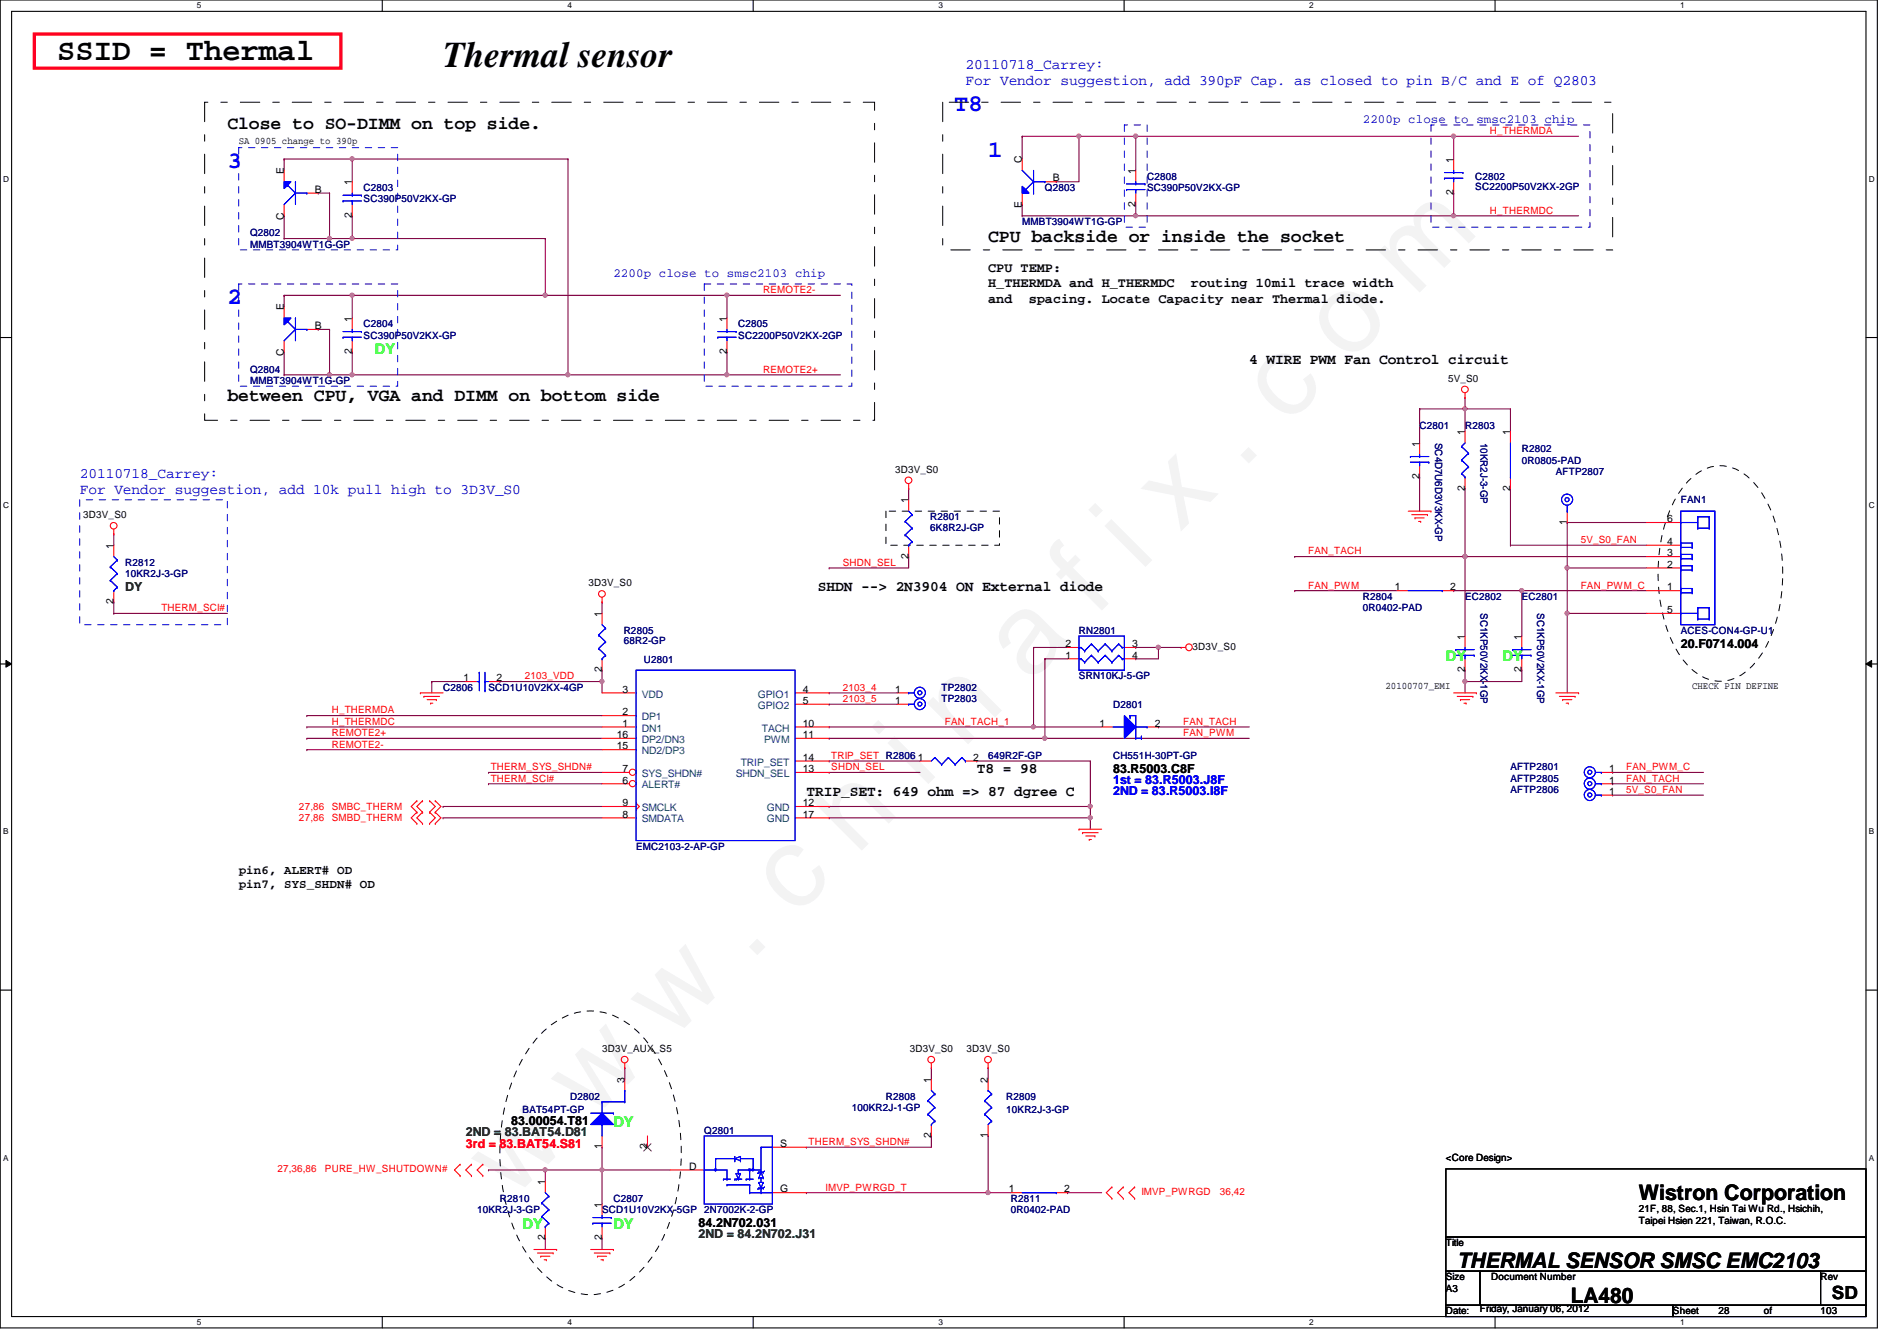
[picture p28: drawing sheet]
<svg xmlns="http://www.w3.org/2000/svg" width="297mm" height="210mm" viewBox="0 0 297 210" stroke-linecap="round" stroke-linejoin="round" font-family="sans-serif">
<defs><g id="words">
<text font-size="17.6" fill="#f0f" x="80.1" y="188" transform="rotate(-45 80.1 188)">w w w . c h i n a f i x . c o m</text>
<text font-size="5.7" x="69.4" y="10.5">Thermal sensor</text>
<text font-size="4.8" x="8.9" y="9.4">SSID = Thermal</text>
<g font-size="3.7" fill="#00f">
<text x="149.4" y="17.4">T8</text>
<text x="35.6" y="26.3">3</text>
<text x="154.7" y="24.5">1</text>
<text x="35.6" y="47.6">2</text>
</g>
<g font-size="3.3">
<text x="256.6" y="187.9">Wistron Corporation</text>
<text x="228.2" y="198.5">THERMAL SENSOR SMSC EMC2103</text>
<text x="246" y="203.9">LA480</text>
</g>
<g font-size="2.8">
<text x="35.6" y="20.2">Close to SO-DIMM on top side.</text>
<text x="154.7" y="37.9">CPU backside or inside the socket</text>
<text x="35.6" y="62.8">between CPU, VGA and DIMM on bottom side</text>
<text x="286.8" y="203.4">SD</text>
</g>
<g font-size="2.3" fill="#00f">
<text x="151.2" y="10.8">20110718_Carrey:</text>
<text x="151.2" y="13.3">For Vendor suggestion, add 390pF Cap. as closed to pin B/C and E of Q2803</text>
<text x="12.5" y="74.8">20110718_Carrey:</text>
<text x="12.5" y="77.3">For Vendor suggestion, add 10k pull high to 3D3V_S0</text>
</g>
<g font-size="2.3" fill="#0f0">
<text x="58.7" y="55.5">DY</text>
<text x="226.4" y="103.5">DY</text>
<text x="235.3" y="103.5">DY</text>
<text x="96.1" y="176.4">DY</text>
<text x="81.8" y="192.4">DY</text>
<text x="96.1" y="192.4">DY</text>
</g>
<g font-size="2.3">
<text x="195.6" y="57">4 WIRE PWM Fan Control circuit</text>
<text x="128.1" y="92.5">SHDN --&gt; 2N3904 ON External diode</text>
<text x="126.3" y="124.5">TRIP_SET: 649 ohm =&gt; 87 dgree C</text>
<text x="152.9" y="121">T8 = 98</text>
</g>
<g font-size="2.1">
<text x="154.7" y="42.6">CPU TEMP:</text>
<text x="154.7" y="45">H_THERMDA and H_THERMDC</text>
<text x="154.7" y="47.4">and</text>
<text x="161.1" y="47.4">spacing. Locate Capacity near Thermal diode.</text>
<text x="186.5" y="45">routing 10mil trace width</text>
</g>
<g font-size="1.9" fill="#00f">
<text x="213.4" y="19.3">2200p close to smsc2103 chip</text>
<text x="96.1" y="43.3">2200p close to smsc2103 chip</text>
<text x="174.3" y="124.5">2ND = 83.R5003.I8F</text>
<text x="174.3" y="122.7">1st = 83.R5003.J8F</text>
</g>
<g font-size="1.9" fill="#008000">
<text x="19.6" y="92.5">DY</text>
<text x="72.9" y="177.8">2ND = 83.BAT54.D81</text>
<text x="109.4" y="193.8">2ND = 84.2N702.J31</text>
</g>
<g font-size="1.9">
<text x="263.2" y="101.4">20.F0714.004</text>
<text x="174.3" y="120.9">83.R5003.C8F</text>
<text x="37.4" y="136.7">pin6, ALERT# OD</text>
<text x="37.4" y="138.9">pin7, SYS_SHDN# OD</text>
<text x="80" y="176.1">83.00054.T81</text>
<text x="109.4" y="192.1">84.2N702.031</text>
</g>
<text font-size="1.9" fill="#f00" x="72.9" y="179.6">3rd = 83.BAT54.S81</text>
<g font-size="1.6">
<text x="37.4" y="22.6">SA 0905 change to 390p</text>
<text x="44.4" y="27.2" transform="rotate(-90 44.4 27.2)">E</text>
<text x="55.1" y="29" transform="rotate(-90 55.1 29)">1</text>
<text x="160" y="25.4" transform="rotate(-90 160 25.4)">C</text>
<text x="164.8" y="28.4">B</text>
<text x="177.8" y="27.2" transform="rotate(-90 177.8 27.2)">1</text>
<text x="227.6" y="25.4" transform="rotate(-90 227.6 25.4)">1</text>
<text x="44.4" y="34.4" transform="rotate(-90 44.4 34.4)">C</text>
<text x="49.3" y="30.2">B</text>
<text x="55.1" y="34.1" transform="rotate(-90 55.1 34.1)">2</text>
<text x="160" y="32.6" transform="rotate(-90 160 32.6)">E</text>
<text x="177.8" y="32.3" transform="rotate(-90 177.8 32.3)">2</text>
<text x="227.6" y="30.6" transform="rotate(-90 227.6 30.6)">2</text>
<text x="44.4" y="48.6" transform="rotate(-90 44.4 48.6)">E</text>
<text x="49.3" y="51.5">B</text>
<text x="55.1" y="50.3" transform="rotate(-90 55.1 50.3)">1</text>
<text x="113.8" y="50.3" transform="rotate(-90 113.8 50.3)">1</text>
<text x="44.4" y="55.8" transform="rotate(-90 44.4 55.8)">C</text>
<text x="55.1" y="55.5" transform="rotate(-90 55.1 55.5)">2</text>
<text x="113.8" y="55.5" transform="rotate(-90 113.8 55.5)">2</text>
<text x="226.7" y="59.8">5V_S0</text>
<text x="222.2" y="69.9" transform="rotate(-90 222.2 69.9)">1</text>
<text x="229.4" y="68.1" transform="rotate(-90 229.4 68.1)">1</text>
<text x="236.5" y="68.1" transform="rotate(-90 236.5 68.1)">1</text>
<text x="140.2" y="74">3D3V_S0</text>
<text x="222.2" y="75" transform="rotate(-90 222.2 75)">2</text>
<text x="229.4" y="76.8" transform="rotate(-90 229.4 76.8)">2</text>
<text x="236.5" y="76.8" transform="rotate(-90 236.5 76.8)">2</text>
<text x="13" y="81.1">3D3V_S0</text>
<text x="142.2" y="78.8" transform="rotate(-90 142.2 78.8)">1</text>
<text x="245.4" y="82.1" transform="rotate(-90 245.4 82.1)">1</text>
<text x="261.1" y="81.7">6</text>
<text x="17.8" y="85.9" transform="rotate(-90 17.8 85.9)">1</text>
<text x="142.2" y="87.5" transform="rotate(-90 142.2 87.5)">2</text>
<text x="261.1" y="88.9">2</text>
<text x="261.1" y="87.1">3</text>
<text x="261.1" y="85.3">4</text>
<text x="17.8" y="94.6" transform="rotate(-90 17.8 94.6)">2</text>
<text x="92.2" y="91.8">3D3V_S0</text>
<text x="218.4" y="92.4">1</text>
<text x="227.1" y="92.4">2</text>
<text x="261.1" y="92.4">1</text>
<text x="261.1" y="96">5</text>
<text x="94.2" y="96.6" transform="rotate(-90 94.2 96.6)">1</text>
<text x="166.8" y="101.3">2</text>
<text x="177.3" y="101.3">3</text>
<text x="186.7" y="101.7">3D3V_S0</text>
<text x="229.4" y="100.1" transform="rotate(-90 229.4 100.1)">1</text>
<text x="238.2" y="100.1" transform="rotate(-90 238.2 100.1)">1</text>
<text x="72.6" y="106.6">1</text>
<text x="77.7" y="106.6">2</text>
<text x="94.2" y="105.2" transform="rotate(-90 94.2 105.2)">2</text>
<text x="166.8" y="103.1">1</text>
<text x="177.3" y="103.1">4</text>
<text x="217" y="107.9">20100707_EMI</text>
<text x="229.4" y="105.2" transform="rotate(-90 229.4 105.2)">2</text>
<text x="238.2" y="105.2" transform="rotate(-90 238.2 105.2)">2</text>
<text x="265" y="107.9">CHECK PIN DEFINE</text>
<text x="97.5" y="108.4">3</text>
<text x="97.5" y="113.7">1</text>
<text x="97.5" y="112">2</text>
<text x="125.7" y="113.7">10</text>
<text x="125.7" y="110.2">5</text>
<text x="125.7" y="108.4">4</text>
<text x="140.2" y="110.2">1</text>
<text x="140.2" y="108.4">1</text>
<text x="172.2" y="113.7">1</text>
<text x="180.8" y="113.7">2</text>
<text x="96.6" y="117.3">15</text>
<text x="96.6" y="115.5">16</text>
<text x="125.7" y="115.5">11</text>
<text x="125.7" y="119.1">14</text>
<text x="143.7" y="119.1">1</text>
<text x="152.4" y="119.1">2</text>
<text x="97.5" y="122.6">6</text>
<text x="97.5" y="120.9">7</text>
<text x="125.7" y="120.9">13</text>
<text x="252" y="120.9">1</text>
<text x="252" y="122.6">1</text>
<text x="252" y="124.4">1</text>
<text x="97.5" y="126.2">9</text>
<text x="97.5" y="128">8</text>
<text x="125.7" y="126.2">12</text>
<text x="125.7" y="128">17</text>
<text x="94.3" y="164.7">3D3V_AUX_S5</text>
<text x="142.4" y="164.7">3D3V_S0</text>
<text x="151.3" y="164.7">3D3V_S0</text>
<text x="97.8" y="169.5" transform="rotate(-90 97.8 169.5)">3</text>
<text x="145.8" y="169.5" transform="rotate(-90 145.8 169.5)">1</text>
<text x="154.7" y="169.5" transform="rotate(-90 154.7 169.5)">2</text>
<text x="94.2" y="179.9" transform="rotate(-90 94.2 179.9)">1</text>
<text x="101.3" y="179.9" transform="rotate(-90 101.3 179.9)">2</text>
<text x="122.2" y="179.5">S</text>
<text x="145.8" y="178.1" transform="rotate(-90 145.8 178.1)">2</text>
<text x="154.7" y="178.1" transform="rotate(-90 154.7 178.1)">1</text>
<text x="85.3" y="185.5" transform="rotate(-90 85.3 185.5)">1</text>
<text x="107.9" y="183.1">D</text>
<text x="226.4" y="181.7">&lt;Core Design&gt;</text>
<text x="94.2" y="189" transform="rotate(-90 94.2 189)">1</text>
<text x="122.2" y="186.6">G</text>
<text x="157.9" y="186.6">1</text>
<text x="166.6" y="186.6">2</text>
<text x="256.6" y="189.7">21F, 88, Sec.1, Hsin Tai Wu Rd., Hsichih,</text>
<text x="256.6" y="191.6">Taipei Hsien 221, Taiwan, R.O.C.</text>
<text x="85.3" y="194.1" transform="rotate(-90 85.3 194.1)">2</text>
<text x="94.2" y="194.1" transform="rotate(-90 94.2 194.1)">2</text>
<text x="226.4" y="195.1">Title</text>
<text x="226.4" y="200.4">Size</text>
<text x="226.4" y="202.2">A3</text>
<text x="233.5" y="200.4">Document Number</text>
<text x="285.1" y="200.4">Rev</text>
<text x="226.4" y="205.7">Date:</text>
<text x="231.7" y="205.4">Friday, January 06, 2012</text>
<text x="262" y="205.7">Sheet</text>
<text x="269.1" y="205.7">28</text>
<text x="276.2" y="205.7">of</text>
<text x="285.1" y="205.7">103</text>
</g>
<g font-size="1.6" fill="#f00">
<text x="233.3" y="21">H_THERMDA</text>
<text x="233.3" y="33.4">H_THERMDC</text>
<text x="119.5" y="45.9">REMOTE2-</text>
<text x="119.5" y="58.3">REMOTE2+</text>
<text x="131.9" y="88.6">SHDN_SEL</text>
<text x="204.8" y="86.8">FAN_TACH</text>
<text x="247.5" y="85">5V_S0_FAN</text>
<text x="25.3" y="95.7">THERM_SCI#</text>
<text x="204.8" y="92.1">FAN_PWM</text>
<text x="247.5" y="92.1">FAN_PWM_C</text>
<text x="82.2" y="106.3">2103_VDD</text>
<text x="51.9" y="113.5">H_THERMDC</text>
<text x="51.9" y="111.7">H_THERMDA</text>
<text x="131.9" y="109.9">2103_5</text>
<text x="131.9" y="108.1">2103_4</text>
<text x="148" y="113.5">FAN_TACH_1</text>
<text x="185.3" y="113.5">FAN_TACH</text>
<text x="51.9" y="117">REMOTE2-</text>
<text x="51.9" y="115.2">REMOTE2+</text>
<text x="130.2" y="118.8">TRIP_SET R2806</text>
<text x="185.3" y="115.2">FAN_PWM</text>
<text x="76.8" y="122.3">THERM_SCI#</text>
<text x="76.8" y="120.6">THERM_SYS_SHDN#</text>
<text x="130.2" y="120.6">SHDN_SEL</text>
<text x="254.6" y="120.6">FAN_PWM_C</text>
<text x="254.6" y="122.3">FAN_TACH</text>
<text x="254.6" y="124.1">5V_S0_FAN</text>
<text x="46.8" y="126.8">27,86</text>
<text x="46.8" y="128.6">27,86</text>
<text x="51.9" y="126.8">SMBC_THERM</text>
<text x="51.9" y="128.6">SMBD_THERM</text>
<text x="126.6" y="179.2">THERM_SYS_SHDN#</text>
<text x="43.4" y="183.5">27,36,86</text>
<text x="50.9" y="183.5">PURE_HW_SHUTDOWN#</text>
<text x="129.3" y="186.4">IMVP_PWRGD_T</text>
<text x="178.7" y="187.1">IMVP_PWRGD</text>
<text x="191" y="187.1">36,42</text>
</g>
<g font-size="1.6" fill="#000080">
<text x="56.9" y="29.9">C2803</text>
<text x="163.6" y="29.9">Q2803</text>
<text x="179.6" y="28.1">C2808</text>
<text x="179.6" y="29.9">SC390P50V2KX-GP</text>
<text x="231" y="28.1">C2802</text>
<text x="231" y="29.7">SC2200P50V2KX-2GP</text>
<text x="56.9" y="31.7">SC390P50V2KX-GP</text>
<text x="160.1" y="35.2">MMBT3904WT1G-GP</text>
<text x="39.2" y="37">Q2802</text>
<text x="39.2" y="38.8">MMBT3904WT1G-GP</text>
<text x="56.9" y="51.2">C2804</text>
<text x="56.9" y="53">SC390P50V2KX-GP</text>
<text x="115.6" y="51.2">C2805</text>
<text x="115.6" y="53">SC2200P50V2KX-2GP</text>
<text x="39.2" y="58.3">Q2804</text>
<text x="39.2" y="60.1">MMBT3904WT1G-GP</text>
<text x="222.3" y="67.2">C2801</text>
<text x="224.7" y="69.3" transform="rotate(90 224.7 69.3)">SC4D7U6D3V3KX-GP</text>
<text x="229.4" y="67.2">R2803</text>
<text x="231.8" y="69.3" transform="rotate(90 231.8 69.3)">10KR2J-3-GP</text>
<text x="238.3" y="70.8">R2802</text>
<text x="238.3" y="72.6">0R0805-PAD</text>
<text x="243.6" y="74.3">AFTP2807</text>
<text x="145.7" y="81.4">R2801</text>
<text x="145.7" y="83.1">6K8R2J-GP</text>
<text x="263.2" y="78.8">FAN1</text>
<text x="19.6" y="88.6">R2812</text>
<text x="19.6" y="90.3">10KR2J-3-GP</text>
<text x="213.4" y="93.9">R2804</text>
<text x="213.4" y="95.7">0R0402-PAD</text>
<text x="229.4" y="93.9">EC2802</text>
<text x="238.3" y="93.9">EC2801</text>
<text x="97.7" y="99.2">R2805</text>
<text x="97.7" y="100.8">68R2-GP</text>
<text x="168.9" y="99.2">RN2801</text>
<text x="231.8" y="96" transform="rotate(90 231.8 96)">SC1KP50V2KX-1GP</text>
<text x="240.7" y="96" transform="rotate(90 240.7 96)">SC1KP50V2KX-1GP</text>
<text x="263.2" y="99.2">ACES-CON4-GP-U1</text>
<text x="100.8" y="103.8">U2801</text>
<text x="168.9" y="106.3">SRN10KJ-5-GP</text>
<text x="69.4" y="108.1">C2806</text>
<text x="76.5" y="108.1">SCD1U10V2KX-4GP</text>
<text x="147.4" y="109.9">TP2803</text>
<text x="147.4" y="108.1">TP2802</text>
<text x="174.3" y="110.8">D2801</text>
<text x="154.7" y="118.8">649R2F-GP</text>
<text x="174.3" y="118.8">CH551H-30PT-GP</text>
<text x="236.5" y="120.6">AFTP2801</text>
<text x="236.5" y="122.3">AFTP2805</text>
<text x="236.5" y="124.1">AFTP2806</text>
<text x="99.6" y="133">EMC2103-2-AP-GP</text>
<text x="89.3" y="172.1">D2802</text>
<text x="133.4" y="173.9">100KR2J-1-GP</text>
<text x="138.7" y="172.1">R2808</text>
<text x="157.6" y="172.1">R2809</text>
<text x="81.8" y="174.2">BAT54PT-GP</text>
<text x="110.3" y="177.5">Q2801</text>
<text x="157.6" y="174.2">10KR2J-3-GP</text>
<text x="74.7" y="189.9">10KR2J-3-GP</text>
<text x="78.3" y="188.1">R2810</text>
<text x="94.3" y="189.9">SCD1U10V2KX-5GP</text>
<text x="96.1" y="188.1">C2807</text>
<text x="110.3" y="189.9">2N7002K-2-GP</text>
<text x="158.3" y="188.1">R2811</text>
<text x="158.3" y="189.9">0R0402-PAD</text>
</g>
<g font-size="1.6" fill="#004080">
<text x="100.5" y="109.2">VDD</text>
<text x="100.5" y="112.7">DP1</text>
<text x="118.7" y="111">GPIO2</text>
<text x="118.7" y="109.2">GPIO1</text>
<text x="100.5" y="118.1">ND2/DP3</text>
<text x="100.5" y="116.3">DP2/DN3</text>
<text x="100.5" y="114.5">DN1</text>
<text x="116" y="119.8">TRIP_SET</text>
<text x="119.3" y="114.5">TACH</text>
<text x="119.6" y="116.3">PWM</text>
<text x="100.5" y="123.4">ALERT#</text>
<text x="100.5" y="121.6">SYS_SHDN#</text>
<text x="115.2" y="121.6">SHDN_SEL</text>
<text x="100.5" y="127">SMCLK</text>
<text x="100.5" y="128.7">SMDATA</text>
<text x="120.1" y="127">GND</text>
<text x="120.1" y="128.7">GND</text>
</g>
<g font-size="1.3">
<text x="30.8" y="1.3">5</text>
<text x="88.9" y="1.3">4</text>
<text x="146.9" y="1.3">3</text>
<text x="205" y="1.3">2</text>
<text x="263.1" y="1.3">1</text>
<text x=".5" y="28.4">D</text>
<text x="292.6" y="28.4">D</text>
<text x=".5" y="79.5">C</text>
<text x="292.6" y="79.5">C</text>
<text x=".5" y="130.6">B</text>
<text x="292.6" y="130.6">B</text>
<text x=".5" y="181.7">A</text>
<text x="292.6" y="181.7">A</text>
<text x="30.8" y="207.4">5</text>
<text x="88.9" y="207.4">4</text>
<text x="146.9" y="207.4">3</text>
<text x="205" y="207.4">2</text>
<text x="263.1" y="207.4">1</text>
</g>
</g></defs>
<path d="M0 0h294v207.9h-294zM1.8 1.8h290.4v204.3h-290.4z" fill="none" stroke="#000" stroke-width=".17"/>
<g fill="#fff">
<path d="M30.8 .2h.7v1.4h-.7z"/>
<path d="M30.8 206.2h.7v1.4h-.7z"/>
</g>
<path d="M59.9 0v1.8M59.9 206.1v1.8" fill="none" stroke="#000" stroke-width=".17"/>
<g fill="#fff">
<path d="M88.9 .2h.6v1.4h-.6z"/>
<path d="M88.9 206.2h.6v1.4h-.6z"/>
</g>
<path d="M117.9 0v1.8M117.9 206.1v1.8" fill="none" stroke="#000" stroke-width=".17"/>
<g fill="#fff">
<path d="M146.9 .2h.7v1.4h-.7z"/>
<path d="M146.9 206.2h.7v1.4h-.7z"/>
</g>
<path d="M176 0v1.8M176 206.1v1.8" fill="none" stroke="#000" stroke-width=".17"/>
<g fill="#fff">
<path d="M205 .2h.7v1.4h-.7z"/>
<path d="M205 206.2h.7v1.4h-.7z"/>
</g>
<path d="M234.1 0v1.8M234.1 206.1v1.8" fill="none" stroke="#000" stroke-width=".17"/>
<g fill="#fff">
<path d="M263.1 .2h.7v1.4h-.7z"/>
<path d="M263.1 206.2h.7v1.4h-.7z"/>
<path d="M.5 27.3h.9v1.4h-.9z"/>
<path d="M292.6 27.3h.9v1.4h-.9z"/>
<path d="M.5 78.4h.9v1.4h-.9z"/>
<path d="M292.6 78.4h.9v1.4h-.9z"/>
</g>
<path d="M0 52.8h1.8M292.2 52.8h1.8" fill="none" stroke="#000" stroke-width=".17"/>
<g fill="#fff">
<path d="M.5 129.5h.8v1.4h-.8z"/>
<path d="M292.6 129.5h.9v1.4h-.9z"/>
</g>
<path d="M0 103.9h1.8M292.2 103.9h1.8" fill="none" stroke="#000" stroke-width=".17"/>
<path d="M.9 103.4l.9 .5-.9 .5zM292.2 103.9l.9-.5v1z" fill="#000"/>
<path d="M.9 103.4l.9 .5-.9 .5zM292.2 103.9l.9-.5v1z" fill="none" stroke="#000" stroke-width=".16"/>
<g fill="#fff">
<path d="M.5 180.5h.8v1.4h-.8z"/>
<path d="M292.6 180.5h.9v1.4h-.9z"/>
</g>
<path d="M0 155h1.8M292.2 155h1.8" fill="none" stroke="#000" stroke-width=".17"/>
<path d="M245.4 88.9h.1M245.4 88.9h12.4" fill="none" stroke="#800040" stroke-width=".17"/>
<circle cx="245.4" cy="88.9" r=".32" fill="#f0f"/>
<circle cx="245.4" cy="88.9" r=".32" fill="none" stroke="#f0f" stroke-width=".17"/>
<g fill="none" stroke="#800040" stroke-width=".17">
<path d="M44.5 24.9h.1M44.5 24.9h10.7M160.1 21.3h.1M160.1 21.3h8.8M177.8 21.3h.1M177.8 21.3h49.8M44.5 46.2h.1M44.5 46.2h10.7M55.2 46.2h.1M55.2 46.2v3.6M238.3 92.5h.1M238.3 92.5h19.5"/>
<path d="M245.4 81.8h.1M245.4 88.9h.1M245.4 81.8v14.2M245.4 81.8h12.4M48 113.8h.1M48 112h.1M48 117.3h.1M48 115.6h.1M48 113.8h46.3M48 112h46.3M48 115.6h46.3M48 117.3h46.3"/>
<path d="M129.8 113.8h32M129.8 115.6h33.8M238.3 104.9h.1M238.3 104.9v1.8M129.8 126.2h40.9M252.5 120.9h.1M252.5 122.7h.1M252.5 120.9h14.2M252.5 122.7h14.2M85.4 193.8v1.8M94.3 193.8v1.8M126.3 186.7h28.4"/>
</g>
<circle cx="177.8" cy="21.3" r=".32" fill="#f0f"/>
<circle cx="177.8" cy="21.3" r=".32" fill="none" stroke="#f0f" stroke-width=".17"/>
<path d="M51.6 58.7h.1M55.2 55.1h.1M55.2 55.1v3.6h-3.6" fill="none" stroke="#800040" stroke-width=".17"/>
<circle cx="51.6" cy="58.6" r=".32" fill="#f0f"/>
<circle cx="51.6" cy="58.6" r=".32" fill="none" stroke="#f0f" stroke-width=".17"/>
<path d="M55.2 46.2h.1M55.2 46.2h30.2" fill="none" stroke="#800040" stroke-width=".17"/>
<circle cx="55.1" cy="46.2" r=".32" fill="#f0f"/>
<circle cx="55.1" cy="46.2" r=".32" fill="none" stroke="#f0f" stroke-width=".17"/>
<path d="M88.9 24.9v33.8h-33.7M177.8 33.8h49.8M55.2 58.7h.1M229.4 87.1h28.4" fill="none" stroke="#800040" stroke-width=".17"/>
<circle cx="55.1" cy="58.6" r=".32" fill="#f0f"/>
<circle cx="55.1" cy="58.6" r=".32" fill="none" stroke="#f0f" stroke-width=".17"/>
<path d="M55.2 33.8h.1M55.2 24.9h.1M55.2 33.8v3.5M55.2 24.9h33.7" fill="none" stroke="#800040" stroke-width=".17"/>
<circle cx="55.1" cy="24.9" r=".32" fill="#f0f"/>
<circle cx="55.1" cy="24.9" r=".32" fill="none" stroke="#f0f" stroke-width=".17"/>
<g fill="none" stroke="#800040" stroke-width=".17">
<path d="M44.5 24.9h.1M44.5 33.8h.1M44.5 37.3h.1M44.5 24.9v1.8M44.5 33.8v3.5M49.8 30.2h.1M49.8 30.2h1.8M51.6 30.2h.1M51.6 30.2v7.1h-7.1M55.2 24.9h.1M55.2 37.3h.1M55.2 24.9v3.5"/>
<path d="M55.2 37.3h30.2"/>
</g>
<circle cx="55.1" cy="37.3" r=".32" fill="#f0f"/>
<circle cx="55.1" cy="37.3" r=".32" fill="none" stroke="#f0f" stroke-width=".17"/>
<path d="M51.6 37.3h.1M51.6 37.3h3.6M168.9 21.3h.1M168.9 21.3v7.1" fill="none" stroke="#800040" stroke-width=".17"/>
<circle cx="51.6" cy="37.3" r=".32" fill="#f0f"/>
<circle cx="51.6" cy="37.3" r=".32" fill="none" stroke="#f0f" stroke-width=".17"/>
<path d="M160.1 21.3h.1M160.1 21.3v3.6M245.4 96h.1M245.4 96h12.4M245.4 96v12.5" fill="none" stroke="#800040" stroke-width=".17"/>
<circle cx="245.4" cy="96" r=".32" fill="#f0f"/>
<circle cx="245.4" cy="96" r=".32" fill="none" stroke="#f0f" stroke-width=".17"/>
<path d="M227.6 21.3h.1M227.6 33.8h19.6M227.6 21.3v3.6M227.6 21.3h19.6" fill="none" stroke="#800040" stroke-width=".17"/>
<circle cx="227.6" cy="21.3" r=".32" fill="#f0f"/>
<circle cx="227.6" cy="21.3" r=".32" fill="none" stroke="#f0f" stroke-width=".17"/>
<g fill="none" stroke="#800040" stroke-width=".17">
<path d="M44.5 46.2h.1M44.5 55.1h.1M44.5 58.7h.1M44.5 46.2v1.8M44.5 55.1v3.6M49.8 51.6h.1M49.8 51.6h1.8M51.6 51.6h.1M51.6 51.6v7.1h-7.1M85.4 46.2h28.4M236.5 85.3h21.3M238.3 92.5h.1"/>
<path d="M238.3 92.5v7.1M163.6 115.6h32M229.4 106.7h8.9M129.8 128h40.9M252.5 124.5h.1M252.5 124.5h14.2"/>
</g>
<circle cx="238.3" cy="92.4" r=".32" fill="#f0f"/>
<circle cx="238.3" cy="92.4" r=".32" fill="none" stroke="#f0f" stroke-width=".17"/>
<path d="M168.9 21.3h.1M168.9 21.3h8.9M177.8 21.3h.1M177.8 21.3v5.4M227.6 92.5h10.7" fill="none" stroke="#800040" stroke-width=".17"/>
<circle cx="168.9" cy="21.3" r=".32" fill="#f0f"/>
<circle cx="168.9" cy="21.3" r=".32" fill="none" stroke="#f0f" stroke-width=".17"/>
<path d="M17.8 96h.1M17.8 83.6h.1M17.8 94.2h.1M17.8 96h17.8M17.8 83.6v1.7M17.8 94.2v1.8" fill="none" stroke="#800040" stroke-width=".17"/>
<g fill="none" stroke="#f00" stroke-width=".17">
<path d="M44.5 48v1.8M44.5 53.3v1.8M48 51.6h1.8M17.8 83.6h.1M17.8 82.8v.8M17.8 85.3v1.8M17.8 92.5v1.7M238.3 99.6v1.7M245.4 80v1.8M65.8 108.5h.1M65.8 108.5h3.6M66.4 109h.1"/>
<path d="M66.4 109h2.4M66.9 109.5h1.4M67.4 110.1h.1M67.4 110.1h.4M238.3 103.1v1.8M243.6 108.5h3.6M244.2 109h2.4M244.7 109.5h.1M244.7 109.5h1.4M245.2 110.1h.4M245.6 110.1h.1M246.6 109h.1"/>
<path d="M247.2 108.5h.1M65.3 127.1h.1M65.3 125.3h.1M65.3 128.9h.1M65.3 125.3l-.9 .9 .9 .9M65.3 127.1l-.9 .9 .9 .9M66.2 125.3h.1M66.2 127.1h.1M66.2 128.9h.1M66.2 125.3l-.9 .9 .9 .9M66.2 127.1l-.9 .9 .9 .9M67.3 127.1h.1"/>
<path d="M67.3 125.3h.1M67.3 128.9h.1M67.3 125.3l.9 .9-.9 .9M67.3 127.1l.9 .9-.9 .9M83.6 195.6h3.6M84.2 196.1h2.4M84.7 196.6h.1M84.7 196.6h1.4M85.2 197.2h.4M85.6 197.2h.1M86.6 196.1h.1M87.2 195.6h.1"/>
<path d="M92.5 195.6h3.6M93 196.1h2.5M93.6 196.6h.1M93.6 196.6h1.4M94.1 197.2h.3M94.4 197.2h.1M95.5 196.1h.1M96.1 195.6h.1"/>
<circle cx="17.8" cy="82.3" r=".52"/>
</g>
<path d="M226.4 183h65.8v10.6h-65.8zM226.4 193.6h65.8v5.4h-65.8zM226.4 199h5.3v5.3h-5.3zM231.7 199h53.4v5.3h-53.4zM285.1 199h7.1v5.3h-7.1zM226.4 204.3h35.6v1.8h-35.6zM262 204.3h30.2v1.8h-30.2z" fill="none" stroke="#000" stroke-width=".17"/>
<path d="M176.1 19.6h3.5v16h-3.5zM224.1 19.6h24.9v16h-24.9zM37.4 23.1h24.9v16h-24.9zM37.4 44.4h24.9v16.1h-24.9zM12.5 78.2h23.1v19.6h-23.1z" fill="none" stroke="#00f" stroke-width=".16" stroke-dasharray="1 1 1 1 1 1 1 1"/>
<path d="M32 16h104.9v49.8h-104.9zM147.6 16h104.9v23.1h-104.9z" fill="none" stroke="#000" stroke-width=".16" stroke-dasharray="3 2 1 2"/>
<path d="M5.4 5.3h48v5.4h-48z" fill="none" stroke="#f00" stroke-width=".51"/>
<path d="M264.4 75.2a6.4 6.4 0 0 1 9.9 0 19.2 19.2 0 0 1 4.6 10.9 25.2 25.2 0 0 1-3 16.2 8.8 8.8 0 0 1-5.5 4.2 6.6 6.6 0 0 1-6-2.2 19.3 19.3 0 0 1-4.5-10.9 25.2 25.2 0 0 1 2.9-16.2zM84.9 161.6a10.1 10.1 0 0 1 11.5-2.5 17.1 17.1 0 0 1 8.1 9.5 32.8 32.8 0 0 1-.7 25.3 16.5 16.5 0 0 1-7.4 7.9 9.7 9.7 0 0 1-10.3-1.5 21.5 21.5 0 0 1-6.8-11.7 32.2 32.2 0 0 1 2.7-23.1l1.9-2.7z" fill="none" stroke="#000" stroke-width=".16" stroke-dasharray="1 1 1 1 1 1 1 1"/>
<g fill="none" stroke="#00f" stroke-width=".17">
<path d="M245.4 79.1v.9M17.3 88.7h.1M17.3 90.8h.1M17.3 88.7l1.1 1.1M17.3 90.8l1.1 1.1M17.8 92.5h.1M17.8 87.1l.6 .6M18.4 87.7h.1M18.4 89.8h.1M18.4 91.9h.1M18.4 87.7l-1.1 1M18.4 89.8l-1.1 1"/>
<path d="M18.4 91.9l-.6 .6M245.4 80h.1M236.9 101.7h2.8M236.9 102.6h2.8M238.3 101.7h.1M238.3 102.6h.1M238.3 101.3v.4M238.3 102.6v.5M239.7 102.6h.1"/>
<circle cx="245.4" cy="78.2" r=".32"/>
<circle cx="245.4" cy="78.2" r=".87"/>
</g>
<path d="M44.5 49.8h1l-1 1z" fill-rule="evenodd" fill="#00f"/>
<path d="M44.5 49.8h1l-1 1zM45 50.3h.1M45 50.3l1.3 1.3M46.3 51.6h.1M46.3 49.8h.1M46.3 51.6l-1.8 1.7M46.3 49.8v3.5M46.3 51.6h1.7M48 51.6h.1" fill="none" stroke="#00f" stroke-width=".17"/>
<path d="M44.5 49.8h1l-1 1z" fill-rule="evenodd" fill="#00f"/>
<g fill="none" stroke="#00f" stroke-width=".17">
<path d="M44.5 49.8h1l-1 1zM45 50.3h.1M45 50.3l1.3 1.3M46.3 51.6h.1M46.3 49.8h.1M46.3 51.6l-1.8 1.7M46.3 49.8v3.5M46.3 51.6h1.7M48 51.6h.1M263.2 80h5.3v17.8h-5.3zM263.2 92.8h.1M263.2 92.1h.1"/>
<path d="M263.2 89.2h.1M263.2 88.6h.1M263.2 87.5h.1M263.2 86.8h.1M263.2 85.7h.1M263.2 85h.1M263.2 96h.1M263.2 81.8h.1M263.2 92.8h1.8M263.2 85v.7M263.2 86.8v.7M263.2 88.6v.6"/>
<path d="M263.2 92.1v.7M263.2 92.1h1.8M263.2 89.2h1.8M263.2 88.6h1.8M263.2 87.5h1.8M263.2 86.8h1.8M263.2 85.7h1.8M263.2 85h1.8M263.2 96h2.6M263.2 81.8h2.6M265 92.1h.1M265 92.8h.1"/>
<path d="M265 88.6h.1M265 89.2h.1M265 86.8h.1M265 87.5h.1M265 85h.1M265 85.7h.1M265 85v.7M265 86.8v.7M265 88.6v.6M265 92.1v.7M265.8 96.9h.1M265.8 95.1h.1"/>
<path d="M265.8 82.7h.1M265.8 80.9h.1M265.8 96.9h1.8M265.8 80.9v1.8M265.8 95.1v1.8M265.8 95.1h1.8M265.8 82.7h1.8M265.8 80.9h1.8M267.6 95.1h.1M267.6 96.9h.1M267.6 80.9h.1M267.6 82.7h.1"/>
<path d="M267.6 80.9v1.8M267.6 95.1v1.8M249.8 120.9h.9M249.8 122.7h.9M250.7 120.9h.1M250.7 122.7h.1"/>
<circle cx="248.9" cy="122.7" r=".32"/>
<circle cx="248.9" cy="120.9" r=".32"/>
<circle cx="248.9" cy="120.9" r=".87"/>
<circle cx="248.9" cy="122.7" r=".87"/>
</g>
<path d="M44.5 26.7v1.7M44.5 32v1.8M48 30.2h1.8M257.8 92.5h5.4M257.8 88.9h5.4M257.8 87.1h5.4M257.8 85.3h5.4M257.8 96h5.4M257.8 81.8h5.4M250.7 120.9h1.8M250.7 122.7h1.8" fill="none" stroke="#f00" stroke-width=".17"/>
<path d="M44.5 28.4h1l-1 1.1z" fill-rule="evenodd" fill="#00f"/>
<path d="M44.5 28.4h1l-1 1.1zM45 29h.1M45 29l1.3 1.2M46.3 30.2h.1M46.3 28.4h.1M46.3 30.2l-1.8 1.8M46.3 28.4v3.6M46.3 30.2h1.7M48 30.2h.1" fill="none" stroke="#00f" stroke-width=".17"/>
<path d="M44.5 28.4h1l-1 1.1z" fill-rule="evenodd" fill="#00f"/>
<g fill="none" stroke="#00f" stroke-width=".17">
<path d="M44.5 28.4h1l-1 1.1zM45 29h.1M45 29l1.3 1.2M46.3 30.2h.1M46.3 28.4h.1M46.3 30.2l-1.8 1.8M46.3 28.4v3.6M46.3 30.2h1.7M48 30.2h.1M53.7 31.5h.1M53.7 30.6h2.9M53.7 31.5h2.9"/>
<path d="M55.2 30.6h.1M55.2 31.5h.1M55.2 30.2v.4M55.2 31.5v.5M56.6 30.6h.1M53.7 52.8h.1M53.7 51.9h2.9M53.7 52.8h2.9M55.2 51.9h.1M55.2 52.8h.1M55.2 51.6v.3M55.2 52.8v.5"/>
<path d="M56.6 51.9h.1M249.8 124.5h.9M250.7 124.5h.1"/>
<circle cx="248.9" cy="124.4" r=".32"/>
<circle cx="248.9" cy="124.4" r=".87"/>
</g>
<path d="M55.2 28.4v1.8M55.2 32v1.8M55.2 49.8v1.8M55.2 53.3v1.8M250.7 124.5h1.8" fill="none" stroke="#f00" stroke-width=".17"/>
<circle cx="245.4" cy="88.9" r=".32" fill="#f0f"/>
<circle cx="245.4" cy="88.9" r=".32" fill="none" stroke="#f0f" stroke-width=".17"/>
<circle cx="177.8" cy="21.3" r=".32" fill="#f0f"/>
<circle cx="177.8" cy="21.3" r=".32" fill="none" stroke="#f0f" stroke-width=".17"/>
<circle cx="51.6" cy="58.6" r=".32" fill="#f0f"/>
<circle cx="51.6" cy="58.6" r=".32" fill="none" stroke="#f0f" stroke-width=".17"/>
<circle cx="55.1" cy="46.2" r=".32" fill="#f0f"/>
<circle cx="55.1" cy="46.2" r=".32" fill="none" stroke="#f0f" stroke-width=".17"/>
<circle cx="55.1" cy="58.6" r=".32" fill="#f0f"/>
<circle cx="55.1" cy="58.6" r=".32" fill="none" stroke="#f0f" stroke-width=".17"/>
<circle cx="55.1" cy="24.9" r=".32" fill="#f0f"/>
<circle cx="55.1" cy="24.9" r=".32" fill="none" stroke="#f0f" stroke-width=".17"/>
<circle cx="55.1" cy="37.3" r=".32" fill="#f0f"/>
<circle cx="55.1" cy="37.3" r=".32" fill="none" stroke="#f0f" stroke-width=".17"/>
<circle cx="51.6" cy="37.3" r=".32" fill="#f0f"/>
<circle cx="51.6" cy="37.3" r=".32" fill="none" stroke="#f0f" stroke-width=".17"/>
<circle cx="245.4" cy="96" r=".32" fill="#f0f"/>
<circle cx="245.4" cy="96" r=".32" fill="none" stroke="#f0f" stroke-width=".17"/>
<circle cx="227.6" cy="21.3" r=".32" fill="#f0f"/>
<circle cx="227.6" cy="21.3" r=".32" fill="none" stroke="#f0f" stroke-width=".17"/>
<circle cx="238.3" cy="92.4" r=".32" fill="#f0f"/>
<circle cx="238.3" cy="92.4" r=".32" fill="none" stroke="#f0f" stroke-width=".17"/>
<circle cx="168.9" cy="21.3" r=".32" fill="#f0f"/>
<circle cx="168.9" cy="21.3" r=".32" fill="none" stroke="#f0f" stroke-width=".17"/>
<use href="#words"/>
</svg>
